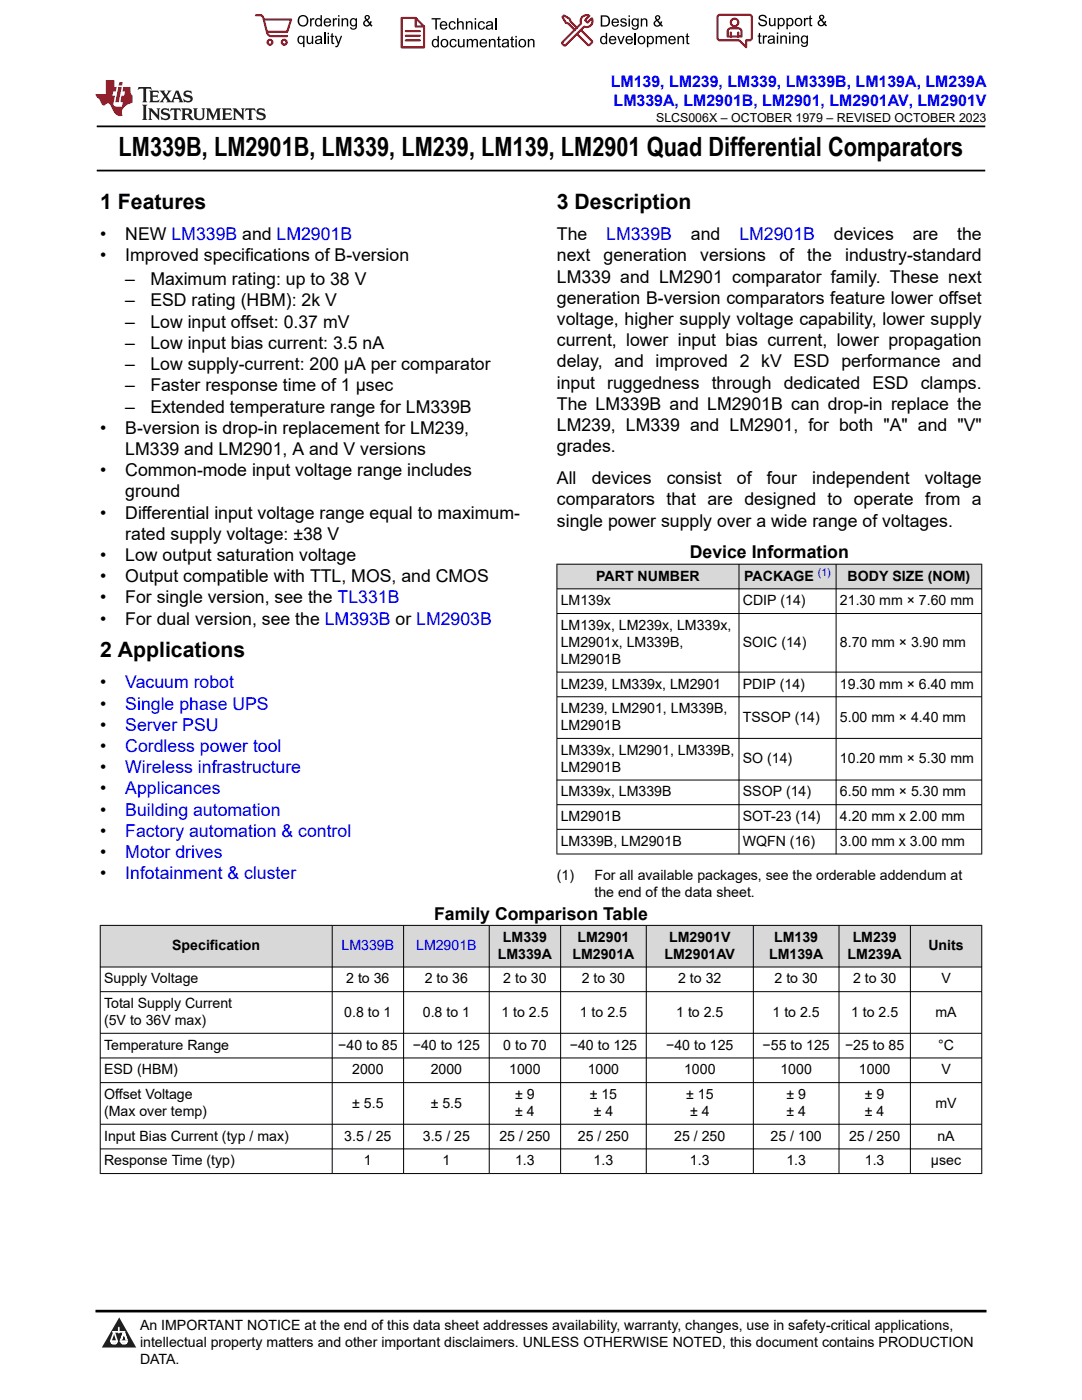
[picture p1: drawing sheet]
<svg xmlns="http://www.w3.org/2000/svg" width="216mm" height="279mm" viewBox="0 0 216 279" stroke-linecap="round" stroke-linejoin="round" font-family="sans-serif">
<defs><g id="words">
<text font-size="5.3" x="23.7" y="31.2">LM339B, LM2901B, LM339, LM239, LM139, LM2901 Quad Differential Comparators</text>
<g font-size="4.2">
<text x="20" y="41.8">1 Features</text>
<text x="111.1" y="41.8">3 Description</text>
<text x="20" y="131.2">2 Applications</text>
</g>
<g font-size="3.5">
<text x="20" y="47.9">•</text>
<text x="25" y="47.9">NEW LM339B and LM2901B</text>
<text x="111.1" y="47.9">The</text>
<text x="137.9" y="47.9">and</text>
<text x="166.4" y="47.9">devices</text>
<text x="182.1" y="47.9">are</text>
<text x="191" y="47.9">the</text>
<text x="20" y="52.2">•</text>
<text x="25" y="52.2">Improved specifications of B-version</text>
<text x="111.1" y="52.2">next</text>
<text x="120.4" y="52.2">generation</text>
<text x="139.7" y="52.2">versions</text>
<text x="155.5" y="52.2">of</text>
<text x="161.1" y="52.2">the</text>
<text x="168.6" y="52.2">industry-standard</text>
<text x="25" y="56.9">–</text>
<text x="30" y="56.9">Maximum rating: up to 38 V</text>
<text x="111.1" y="56.4">LM339 and LM2901 comparator family. These next</text>
<text x="25" y="61.2">–</text>
<text x="25" y="65.4">–</text>
<text x="30" y="61.2">ESD rating (HBM): 2k V</text>
<text x="30" y="65.4">Low input offset: 0.37 mV</text>
<text x="111.1" y="64.9">voltage, higher supply voltage capability, lower supply</text>
<text x="111.1" y="60.6">generation B-version comparators feature lower offset</text>
<text x="25" y="69.6">–</text>
<text x="30" y="69.6">Low input bias current: 3.5 nA</text>
<text x="111.1" y="69.1">current, lower input bias current, lower propagation</text>
<text x="25" y="73.9">–</text>
<text x="30" y="73.9">Low supply-current: 200 µA per comparator</text>
<text x="111.1" y="73.3">delay, and improved 2 kV ESD performance and</text>
<text x="111.1" y="77.6">input ruggedness through dedicated ESD clamps.</text>
<text x="25" y="78.1">–</text>
<text x="25" y="82.3">–</text>
<text x="30" y="78.1">Faster response time of 1 µsec</text>
<text x="30" y="82.3">Extended temperature range for LM339B</text>
<text x="111.1" y="81.8">The LM339B and LM2901B can drop-in replace the</text>
<text x="20" y="86.6">•</text>
<text x="25" y="86.6">B-version is drop-in replacement for LM239,</text>
<text x="111.1" y="86">LM239, LM339 and LM2901, for both &quot;A&quot; and &quot;V&quot;</text>
<text x="20" y="95">•</text>
<text x="25" y="90.8">LM339 and LM2901, A and V versions</text>
<text x="25" y="95">Common-mode input voltage range includes</text>
<text x="111.1" y="90.3">grades.</text>
<text x="25" y="99.3">ground</text>
<text x="111.1" y="100.9">comparators that are designed to operate from a</text>
<text x="111.1" y="96.6">All</text>
<text x="118.1" y="96.6">devices</text>
<text x="133" y="96.6">consist</text>
<text x="147" y="96.6">of</text>
<text x="153" y="96.6">four</text>
<text x="162.1" y="96.6">independent</text>
<text x="184.5" y="96.6">voltage</text>
<text x="20" y="103.5">•</text>
<text x="25" y="103.5">Differential input voltage range equal to maximum-</text>
<text x="25" y="107.7">rated supply voltage: ±38 V</text>
<text x="111.1" y="105.1">single power supply over a wide range of voltages.</text>
<text x="20" y="112">•</text>
<text x="25" y="112">Low output saturation voltage</text>
<text x="137.6" y="111.4">Device Information</text>
<text x="20" y="116.2">•</text>
<text x="25" y="116.2">Output compatible with TTL, MOS, and CMOS</text>
<text x="20" y="120.4">•</text>
<text x="20" y="124.7">•</text>
<text x="25" y="120.4">For single version, see the TL331B</text>
<text x="25" y="124.7">For dual version, see the LM393B or LM2903B</text>
<text x="20" y="137.4">•</text>
<text x="20" y="141.6">•</text>
<text x="20" y="145.8">•</text>
<text x="20" y="150.1">•</text>
<text x="20" y="154.3">•</text>
<text x="20" y="158.5">•</text>
<text x="20" y="162.8">•</text>
<text x="20" y="167">•</text>
<text x="20" y="171.2">•</text>
<text x="20" y="175.5">•</text>
<text x="86.6" y="183.5">Family Comparison Table</text>
</g>
<g font-size="3.5" fill="#00f">
<text x="121" y="47.9">LM339B</text>
<text x="147.5" y="47.9">LM2901B</text>
<text x="25" y="137.4">Vacuum robot</text>
<text x="25" y="141.6">Single phase UPS</text>
<text x="25" y="145.8">Server PSU</text>
<text x="25" y="150.1">Cordless power tool</text>
<text x="25" y="154.3">Wireless infrastructure</text>
<text x="25" y="158.5">Applicances</text>
<text x="25" y="162.8">Building automation</text>
<text x="25" y="167">Factory automation &amp; control</text>
<text x="25" y="171.2">Motor drives</text>
<text x="25" y="175.5">Infotainment &amp; cluster</text>
</g>
<g font-size="3.2" fill="#00f">
<text x="121.9" y="17.3">LM139, LM239, LM339, LM339B, LM139A, LM239A</text>
<text x="122.4" y="21.1">LM339A, LM2901B, LM2901, LM2901AV, LM2901V</text>
</g>
<g font-size="2.8">
<text x="119" y="115.9">PART NUMBER</text>
<text x="148.5" y="115.9">PACKAGE</text>
<text x="169.1" y="115.9">BODY SIZE (NOM)</text>
<text x="111.9" y="120.8">LM139x</text>
<text x="111.9" y="125.7">LM139x, LM239x, LM339x,</text>
<text x="148.2" y="120.8">CDIP (14)</text>
<text x="167.6" y="120.8">21.30 mm × 7.60 mm</text>
<text x="111.9" y="129.1">LM2901x, LM339B,</text>
<text x="148.2" y="129.1">SOIC (14)</text>
<text x="167.6" y="129.1">8.70 mm × 3.90 mm</text>
<text x="111.9" y="132.5">LM2901B</text>
<text x="111.9" y="137.4">LM239, LM339x, LM2901</text>
<text x="148.2" y="137.4">PDIP (14)</text>
<text x="167.6" y="137.4">19.30 mm × 6.40 mm</text>
<text x="111.9" y="142.3">LM239, LM2901, LM339B,</text>
<text x="111.9" y="145.7">LM2901B</text>
<text x="148.2" y="144">TSSOP (14)</text>
<text x="167.6" y="144">5.00 mm × 4.40 mm</text>
<text x="111.9" y="150.6">LM339x, LM2901, LM339B,</text>
<text x="111.9" y="154">LM2901B</text>
<text x="148.2" y="152.3">SO (14)</text>
<text x="167.6" y="152.3">10.20 mm × 5.30 mm</text>
<text x="111.9" y="158.9">LM339x, LM339B</text>
<text x="148.2" y="158.9">SSOP (14)</text>
<text x="167.6" y="158.9">6.50 mm × 5.30 mm</text>
<text x="111.9" y="163.9">LM2901B</text>
<text x="148.2" y="163.9">SOT-23 (14)</text>
<text x="167.6" y="163.9">4.20 mm x 2.00 mm</text>
<text x="111.9" y="168.8">LM339B, LM2901B</text>
<text x="148.2" y="168.8">WQFN (16)</text>
<text x="167.6" y="168.8">3.00 mm x 3.00 mm</text>
<text x="111.1" y="175.6">(1)</text>
<text x="118.6" y="175.6">For all available packages, see the orderable addendum at</text>
<text x="118.6" y="179">the end of the data sheet.</text>
<text x="34.4" y="189.6">Specification</text>
<text x="99.3" y="191.3">LM339A</text>
<text x="100.4" y="188">LM339</text>
<text x="114.2" y="191.3">LM2901A</text>
<text x="115.2" y="188">LM2901</text>
<text x="132.6" y="191.3">LM2901AV</text>
<text x="133.5" y="188">LM2901V</text>
<text x="153.5" y="191.3">LM139A</text>
<text x="154.5" y="188">LM139</text>
<text x="169.1" y="191.3">LM239A</text>
<text x="170.1" y="188">LM239</text>
<text x="185.2" y="189.6">Units</text>
<text x="20.8" y="196.3">Supply Voltage</text>
<text x="69.1" y="196.3">2 to 36</text>
<text x="84.8" y="196.3">2 to 36</text>
<text x="100.4" y="196.3">2 to 30</text>
<text x="116.1" y="196.3">2 to 30</text>
<text x="135.3" y="196.3">2 to 32</text>
<text x="154.6" y="196.3">2 to 30</text>
<text x="170.2" y="196.3">2 to 30</text>
<text x="187.8" y="196.3">V</text>
<text x="20.8" y="201.2">Total Supply Current</text>
<text x="68.7" y="202.9">0.8 to 1</text>
<text x="84.4" y="202.9">0.8 to 1</text>
<text x="100" y="202.9">1 to 2.5</text>
<text x="115.7" y="202.9">1 to 2.5</text>
<text x="134.9" y="202.9">1 to 2.5</text>
<text x="154.2" y="202.9">1 to 2.5</text>
<text x="169.8" y="202.9">1 to 2.5</text>
<text x="186.7" y="202.9">mA</text>
<text x="20.8" y="204.6">(5V to 36V max)</text>
<text x="20.8" y="209.5">Temperature Range</text>
<text x="67.5" y="209.5">−40 to 85</text>
<text x="82.4" y="209.5">−40 to 125</text>
<text x="100.4" y="209.5">0 to 70</text>
<text x="113.7" y="209.5">−40 to 125</text>
<text x="132.9" y="209.5">−40 to 125</text>
<text x="152.2" y="209.5">−55 to 125</text>
<text x="168.6" y="209.5">−25 to 85</text>
<text x="187.2" y="209.5">°C</text>
<text x="20.8" y="214.4">ESD (HBM)</text>
<text x="70.3" y="214.4">2000</text>
<text x="85.9" y="214.4">2000</text>
<text x="101.6" y="214.4">1000</text>
<text x="117.3" y="214.4">1000</text>
<text x="136.5" y="214.4">1000</text>
<text x="155.7" y="214.4">1000</text>
<text x="171.4" y="214.4">1000</text>
<text x="187.8" y="214.4">V</text>
<text x="20.8" y="219.3">Offset Voltage</text>
<text x="70.3" y="221">± 5.5</text>
<text x="86" y="221">± 5.5</text>
<text x="102.8" y="219.3">± 9</text>
<text x="117.7" y="219.3">± 15</text>
<text x="136.9" y="219.3">± 15</text>
<text x="156.9" y="219.3">± 9</text>
<text x="172.6" y="219.3">± 9</text>
<text x="186.7" y="221">mV</text>
<text x="20.8" y="222.7">(Max over temp)</text>
<text x="20.8" y="227.6">Input Bias Current (typ / max)</text>
<text x="68.7" y="227.6">3.5 / 25</text>
<text x="84.4" y="227.6">3.5 / 25</text>
<text x="99.6" y="227.6">25 / 250</text>
<text x="102.8" y="222.7">± 4</text>
<text x="115.3" y="227.6">25 / 250</text>
<text x="118.5" y="222.7">± 4</text>
<text x="134.5" y="227.6">25 / 250</text>
<text x="137.7" y="222.7">± 4</text>
<text x="153.8" y="227.6">25 / 100</text>
<text x="156.9" y="222.7">± 4</text>
<text x="169.4" y="227.6">25 / 250</text>
<text x="172.6" y="222.7">± 4</text>
<text x="187.1" y="227.6">nA</text>
<text x="20.8" y="232.6">Response Time (typ)</text>
<text x="72.6" y="232.6">1</text>
<text x="88.3" y="232.6">1</text>
<text x="102.8" y="232.6">1.3</text>
<text x="118.5" y="232.6">1.3</text>
<text x="137.7" y="232.6">1.3</text>
<text x="156.9" y="232.6">1.3</text>
<text x="172.6" y="232.6">1.3</text>
<text x="185.8" y="232.6">µsec</text>
<text x="27.9" y="265.5">An IMPORTANT NOTICE at the end of this data sheet addresses availability, warranty, changes, use in safety-critical applications,</text>
<text x="27.9" y="268.9">intellectual property matters and other important disclaimers. UNLESS OTHERWISE NOTED, this document contains PRODUCTION</text>
<text x="27.9" y="272.3">DATA.</text>
</g>
<g font-size="2.8" fill="#00f">
<text x="68.2" y="189.6">LM339B</text>
<text x="83" y="189.6">LM2901B</text>
</g>
<text font-size="2.5" x="130.9" y="24.3">SLCS006X – OCTOBER 1979 – REVISED OCTOBER 2023</text>
<text font-size="2.1" fill="#00f" x="163.2" y="114.9">(1)</text>
</g></defs>
<path d="M19.3 25.2h177.3M19.3 34h177.3" fill="none" stroke="#000" stroke-width=".35"/>
<g fill="#d8d8d8">
<path d="M111.1 112.6h84.8v4.9h-84.8z" fill-rule="evenodd"/>
<path d="M111.2 112.7h36.2v4.8h-36.2z" fill-rule="evenodd"/>
<path d="M147.5 112.7h19.3v4.8h-19.3z" fill-rule="evenodd"/>
<path d="M166.9 112.7h28.9v4.8h-28.9z" fill-rule="evenodd"/>
</g>
<g fill="none" stroke="#000" stroke-width=".2">
<path d="M111.1 112.6h84.9M111.1 117.5h84.9M111.1 112.5v58M147.5 112.5v58M166.8 112.5v58M195.9 112.5v58M111.1 122.4h84.9M111.1 134.1h84.9M111.1 139.1h84.9M111.1 147.4h84.9M111.1 155.7h84.9M111.1 160.6h84.9"/>
<path d="M111.1 165.5h84.9M111.1 170.4h84.9"/>
</g>
<g fill="#d8d8d8">
<path d="M20 184.7h175.9v8.3h-175.9z" fill-rule="evenodd"/>
<path d="M20.1 184.7h46.1v8.2h-46.1z" fill-rule="evenodd"/>
<path d="M66.4 184.7h14.1v8.2h-14.1z" fill-rule="evenodd"/>
<path d="M80.6 184.7h17v8.2h-17z" fill-rule="evenodd"/>
<path d="M97.7 184.7h14.1v8.2h-14.1z" fill-rule="evenodd"/>
<path d="M111.9 184.7h17v8.2h-17z" fill-rule="evenodd"/>
<path d="M129 184.7h21.3v8.2h-21.3z" fill-rule="evenodd"/>
<path d="M150.4 184.7h17v8.2h-17z" fill-rule="evenodd"/>
<path d="M167.5 184.7h14.1v8.2h-14.1z" fill-rule="evenodd"/>
<path d="M181.7 184.7h14.1v8.2h-14.1z" fill-rule="evenodd"/>
</g>
<g fill="none" stroke="#000" stroke-width=".2">
<path d="M19.9 184.7h176.1M19.9 193h176.1M19.9 197.9h176.1M20 184.6v49.7M66.3 184.6v49.7M80.5 184.6v49.7M97.6 184.6v49.7M111.9 184.6v49.7M129 184.6v49.7M150.3 184.6v49.7M167.4 184.6v49.7M181.7 184.6v49.7"/>
<path d="M195.9 184.6v49.7M19.9 206.2h176.1M19.9 211.1h176.1M19.9 216.1h176.1M19.9 224.4h176.1M19.9 229.3h176.1M19.9 234.2h176.1"/>
</g>
<path d="M0 0h215.9v23.8h-215.9z" fill-rule="evenodd" fill="#fff"/>
<path d="M27.7 17.4l-.2 .6 .5-.3h.6v.1v2.2l-.2 .4h1l-.2-.4v-2.2v-.1h.5l.5 .3-.1-.6zM29.8 18.1l.2 .4v1.5l-.2 .4h1.9l.1-.6a1.08 1.08 0 0 1-1.3 .2v-.7h.6l.4 .2v-.6l-.4 .2h-.6v-.6l.2-.1a1 1 0 0 1 1 .2l-.1-.5zM31.8 18.1l1 1.1-1 1.2h.9l-.2-.2 .4-.7 .5 .7-.2 .2h1.6l-.2-.2 .1-.4h1l.1 .4-.1 .2h.9l-.2-.3-.8-2h-.5l-1 2.2-.8-1.1 .9-1.1h-.8l.2 .2-.5 .7-.3-.7 .1-.2zM35.2 18.5l.4 1h-.8zM36.8 18.2a.65 .65 0 0 0-.2 .7 .65 .65 0 0 0 .6 .5l.7 .2 .1 .2a.79 .79 0 0 1-.7 .4 .79 .79 0 0 1-.7-.5l.1 .7 .2-.1a.93 .93 0 0 0 1.1 .1 .93 .93 0 0 0 .4-1 1.46 1.46 0 0 0-1.2-.6l-.1-.3a1.09 1.09 0 0 1 1.2 .2l-.2-.6-.1 .1-.6-.2zM28.4 20.9l.2 .4v2.3l-.2 .3h1l-.2-.3v-2.3l.2-.4zM29.6 21.6l.2 .4v1.6l-.2 .3h.8l-.3-.3v-1.4l1.7 1.8v-2l.2-.4h-.8l.2 .2 .1 1.1-1.2-1.3zM32.3 21.8a.65 .65 0 0 0-.2 .7 .65 .65 0 0 0 .7 .4l.6 .2 .1 .2a.79 .79 0 0 1-.7 .4 .79 .79 0 0 1-.7-.5l.1 .7 .2-.1a.93 .93 0 0 0 1.1 .1 .93 .93 0 0 0 .4-.9 1.46 1.46 0 0 0-1.2-.6l-.1-.4a1.09 1.09 0 0 1 1.2 .2l-.2-.6-.1 .1-.6-.1zM34.1 21.6l-.1 .7a.63 .63 0 0 1 .7-.4l.1 1.7-.3 .3h1l-.2-.3v-1.7a.66 .66 0 0 1 .8 .4l-.1-.7zM36.2 21.6l.2 .4v1.6l-.2 .3h.9l-.2-.2v-.7h.5l.1 .2a.79 .79 0 0 0 1.2 .6l-1-.9a.61 .61 0 0 0 .6-.6 .61 .61 0 0 0-.5-.6zM36.9 21.9h.2a.47 .47 0 0 1 .5 .1 .47 .47 0 0 1 .1 .5l-.2 .2h-.6zM38.5 21.6l.2 .2a2.27 2.27 0 0 0 .4 2 1.04 1.04 0 0 0 1.7-.7v-1.3l.2-.2h-.8l.2 .4v1.1a.6 .6 0 0 1-.6 .6 .6 .6 0 0 1-.6-.6v-1.1l.3-.4zM41.1 21.6l.2 .4v1.6l-.2 .3h.7l-.2-.3v-1.5l.9 1.9 .8-1.9v1.5l-.2 .3h1l-.3-.3v-1.6l.3-.4h-.8l-.7 1.5-.7-1.5zM44.3 21.6l.2 .4v1.6l-.2 .3h1.9l.1-.5a1.09 1.09 0 0 1-1.3 .1v-.6h.6l.4 .1v-.6l-.4 .2h-.6v-.6l.2-.1a1.01 1.01 0 0 1 1 .3l-.1-.6zM46.4 21.6l.3 .4v1.6l-.3 .3h.8l-.2-.3v-1.4l1.6 1.8v-2l.2-.4h-.7l.2 .2v1.1l-1.2-1.3zM49 21.6l-.1 .7a.63 .63 0 0 1 .8-.4v1.7l-.3 .3h1l-.2-.3v-1.7a.66 .66 0 0 1 .8 .4l-.1-.7zM51.4 21.8a.65 .65 0 0 0-.2 .7 .65 .65 0 0 0 .6 .4l.6 .2 .2 .2a.79 .79 0 0 1-.8 .4 .79 .79 0 0 1-.6-.5l.1 .7 .2-.1a.93 .93 0 0 0 1 .1 .93 .93 0 0 0 .5-.9 1.46 1.46 0 0 0-1.3-.6l-.1-.4a1.09 1.09 0 0 1 1.3 .2l-.2-.6-.2 .1-.5-.1z" fill="#231f20"/>
<path d="M21.1 16v2.8h-2.1l.1 .3 .9 1a.95 .95 0 0 0 .9 .9 .59 .59 0 0 1 .6-.4 .59 .59 0 0 1 .5 .4l.4 .8a1.59 1.59 0 0 0 2.1 1.3 1.61 1.61 0 0 1 1-2.2l1-.4-.1-1.5a1.59 1.59 0 0 1-.4-1.6h-1.4l-.2 .9h.5l-.1 .8h-.5l-.2 1v.2l.4 .1-.2 .9h-.6a.73 .73 0 0 1-1.1-.7l.3-1.5h-.5l.2-.8h.5l.2-.9h-.5v-1.4zM23.6 17.4l-.6 3h.7l.6-3zM23.8 16.4l-.1 .7h.7l.1-.7z" fill="#ed1c24"/>
<g fill="#000">
<path d="M59.4 4.2a1.12 1.12 0 0 1 2.2 0 1.12 1.12 0 0 1-2.2 0zM59.9 3.5a.89 .89 0 0 0-.1 1.1 .89 .89 0 0 0 1.1 .4 .88 .88 0 0 0 .3-1.3 .88 .88 0 0 0-1.3-.2z" fill-rule="evenodd"/>
<path d="M59.5 7.3l.5-.2 .5 .3v-.3h.3v2.3h-.3v-.8a.74 .74 0 0 1-1 0 .74 .74 0 0 1-.1-1zM59.8 7.5a.57 .57 0 0 0-.2 .7 .57 .57 0 0 0 .8 .2 .57 .57 0 0 0 .1-.7 .57 .57 0 0 0-.7-.2z" fill-rule="evenodd"/>
<path d="M61.9 3.6h.2v.3l.2-.2 .3-.1 .2 .1-.1 .3a.36 .36 0 0 0-.5 0 .36 .36 0 0 0 0 .4v.9h-.3z" fill-rule="evenodd"/>
<path d="M61.2 7.1h.3v.9a.41 .41 0 0 0 .4 .6 .41 .41 0 0 0 .3-.6v-.9h.3v1.7h-.2v-.3a.58 .58 0 0 1-.7 .3 .58 .58 0 0 1-.4-.6z" fill-rule="evenodd"/>
<path d="M63 3.8l.5-.2 .5 .2v-.8h.2v2.3h-.2v-.2a.75 .75 0 0 1-1-.1 .75 .75 0 0 1-.1-1zM63.2 4a.57 .57 0 0 0-.1 .7 .57 .57 0 0 0 .8 .2 .57 .57 0 0 0 .1-.7 .57 .57 0 0 0-.8-.2z" fill-rule="evenodd"/>
<path d="M63 7.3a.74 .74 0 0 1 1-.1 .74 .74 0 0 1 .3 .9v.7h-.3v-.2a.57 .57 0 0 1-.8 .2 .57 .57 0 0 1-.2-.8l1-.3a.41 .41 0 0 0-.4-.4 .41 .41 0 0 0-.4 .4l-.3-.1zM63.2 8.2a.35 .35 0 0 0 .2 .5 .35 .35 0 0 0 .5-.3l.1-.4z" fill-rule="evenodd"/>
<path d="M65.4 6.5h.3v.3h-.3zM65.4 7.1h.3v1.7h-.3z" fill-rule="evenodd"/>
<path d="M64.8 3.8a.76 .76 0 0 1 .9-.1 .76 .76 0 0 1 .4 .8h-1.2a.47 .47 0 0 0 .3 .6 .47 .47 0 0 0 .6-.4l.3 .1a.82 .82 0 0 1-1.3 .3 .82 .82 0 0 1 0-1.3zM65 4l-.1 .3h.9l-.3-.4z" fill-rule="evenodd"/>
<path d="M66.4 3.6h.3v.3l.1-.2 .4-.1 .1 .1-.1 .3a.36 .36 0 0 0-.4 0 .36 .36 0 0 0-.1 .4v.9h-.3z" fill-rule="evenodd"/>
<path d="M66.1 6.7l.3-.1v.5h.3v.3h-.3v.9l.1 .2h.2v.3a.41 .41 0 0 1-.4-.1 .41 .41 0 0 1-.2-.4v-.9h-.2v-.3h.2z" fill-rule="evenodd"/>
<path d="M66.8 7.1h.3l.4 1.4 .5-1.4h.3l-.6 1.7a.57 .57 0 0 1-.8 .6v-.3a.37 .37 0 0 0 .5-.3z" fill-rule="evenodd"/>
<path d="M67.5 3h.2v.3h-.2zM67.5 3.6h.2v1.7h-.2z" fill-rule="evenodd"/>
<path d="M68.2 3.6h.2v.3a.58 .58 0 0 1 .7-.3 .58 .58 0 0 1 .4 .7v1h-.3v-1a.4 .4 0 0 0-.4-.5 .4 .4 0 0 0-.4 .6v.9h-.2z" fill-rule="evenodd"/>
<path d="M70 3.8l.5-.2 .5 .2v-.2h.2v1.5a.71 .71 0 0 1-.5 .8 .71 .71 0 0 1-.8-.5h.2a.46 .46 0 0 0 .6 .3 .46 .46 0 0 0 .3-.6 .78 .78 0 0 1-1.1-.2 .78 .78 0 0 1 .1-1.1zM70.2 4a.53 .53 0 0 0-.1 .8 .53 .53 0 0 0 .8 0 .54 .54 0 0 0 0-.7 .54 .54 0 0 0-.7-.1z" fill-rule="evenodd"/>
<path d="M72.9 3.1a.53 .53 0 0 1 .8 .1 .53 .53 0 0 1-.3 .8l.4 .5 .1-.3 .3 .1-.2 .5 .3 .3-.2 .2-.3-.3a.71 .71 0 0 1-1.2 .1 .71 .71 0 0 1 .4-1.1l-.3-.5zM73 3.5a.3 .3 0 0 0 .6 0 .3 .3 0 0 0-.6 0zM72.9 4.3a.45 .45 0 0 0 0 .7 .45 .45 0 0 0 .7-.2l-.5-.6z" fill-rule="evenodd"/>
<path d="M86.1 3.6h1.8v.3h-.7v2h-.3v-2h-.8z" fill-rule="evenodd"/>
<path d="M86.3 8l.5-.2 .5 .2v-.8h.3v2.2h-.3v-.2a.76 .76 0 0 1-1 0 .76 .76 0 0 1-.1-1zM86.6 8.1a.58 .58 0 0 0-.2 .8 .58 .58 0 0 0 .8 .2 .58 .58 0 0 0 .1-.8 .58 .58 0 0 0-.7-.2z" fill-rule="evenodd"/>
<path d="M88.2 7.9a.81 .81 0 0 1 1.1 .2 .81 .81 0 0 1-.2 1.1 .81 .81 0 0 1-1.1-.1l-.1-.8zM88.3 8.1a.57 .57 0 0 0 0 .9 .57 .57 0 0 0 .8 0 .57 .57 0 0 0 0-.8 .57 .57 0 0 0-.8-.1z" fill-rule="evenodd"/>
<path d="M88 4.4a.77 .77 0 0 1 .9-.1 .77 .77 0 0 1 .4 .8h-1.3a.48 .48 0 0 0 .4 .6 .48 .48 0 0 0 .6-.3h.3a.83 .83 0 0 1-1.3 .4 .83 .83 0 0 1 0-1.4zM88.2 4.6l-.2 .3h1l-.3-.4z" fill-rule="evenodd"/>
<path d="M89.7 4.4a.7 .7 0 0 1 1.2 .3l-.2 .1a.45 .45 0 0 0-.6-.3 .45 .45 0 0 0-.3 .6 .45 .45 0 0 0 .3 .6 .45 .45 0 0 0 .6-.4h.3a.76 .76 0 0 1-1.1 .6 .76 .76 0 0 1-.3-1.1z" fill-rule="evenodd"/>
<path d="M89.9 8a.7 .7 0 0 1 1.2 .3h-.3a.45 .45 0 0 0-.5-.3 .45 .45 0 0 0-.3 .6 .45 .45 0 0 0 .3 .6 .45 .45 0 0 0 .6-.4l.2 .1a.76 .76 0 0 1-1 .5 .76 .76 0 0 1-.4-1.1z" fill-rule="evenodd"/>
<path d="M91.2 3.6h.3v.8a.59 .59 0 0 1 .7-.2 .59 .59 0 0 1 .3 .7v1h-.2v-1a.4 .4 0 0 0-.5-.4 .4 .4 0 0 0-.3 .5v.9h-.3z" fill-rule="evenodd"/>
<path d="M91.4 7.8h.2v.9a.41 .41 0 0 0 .5 .5 .41 .41 0 0 0 .3-.5v-.9h.3v1.6h-.3v-.2a.58 .58 0 0 1-.7 .3 .58 .58 0 0 1-.3-.7z" fill-rule="evenodd"/>
<path d="M93 4.2h.2v.3a.59 .59 0 0 1 .7-.3 .59 .59 0 0 1 .4 .7v1h-.3v-1a.41 .41 0 0 0-.4-.5 .41 .41 0 0 0-.4 .6v.9h-.2z" fill-rule="evenodd"/>
<path d="M93.1 7.8h.3v.2a.56 .56 0 0 1 1 0 .54 .54 0 0 1 .6-.2 .54 .54 0 0 1 .4 .5v1.1h-.3v-1a.34 .34 0 0 0-.3-.4 .34 .34 0 0 0-.4 .3v1.1h-.3v-1a.38 .38 0 0 0-.5-.4 .38 .38 0 0 0-.2 .6v.8h-.3z" fill-rule="evenodd"/>
<path d="M94.7 3.6h.3v.3h-.3zM94.7 4.2h.3v1.7h-.3z" fill-rule="evenodd"/>
<path d="M95.5 4.4a.7 .7 0 0 1 1.3 .3l-.3 .1a.45 .45 0 0 0-.6-.3 .45 .45 0 0 0-.3 .6 .45 .45 0 0 0 .3 .6 .45 .45 0 0 0 .6-.4h.3a.76 .76 0 0 1-1.1 .6 .76 .76 0 0 1-.3-1.1z" fill-rule="evenodd"/>
<path d="M95.9 8a.77 .77 0 0 1 .9-.2 .77 .77 0 0 1 .4 .9h-1.2a.48 .48 0 0 0 .3 .5 .48 .48 0 0 0 .6-.3h.3a.83 .83 0 0 1-1.3 .4 .83 .83 0 0 1 0-1.3zM96.1 8.1l-.1 .4h.9l-.2-.5z" fill-rule="evenodd"/>
<path d="M97.5 7.8h.3v.2a.59 .59 0 0 1 .7-.2 .59 .59 0 0 1 .4 .6v1h-.3v-1a.41 .41 0 0 0-.5-.4 .41 .41 0 0 0-.3 .5v.9h-.3z" fill-rule="evenodd"/>
<path d="M97.1 4.4a.74 .74 0 0 1 1-.1 .74 .74 0 0 1 .3 .9v.7h-.3v-.2a.59 .59 0 0 1-.8 .2 .59 .59 0 0 1-.3-.8l1.1-.3a.42 .42 0 0 0-.4-.4 .42 .42 0 0 0-.5 .4l-.2-.1zM97.3 5.3a.36 .36 0 0 0 .2 .5 .36 .36 0 0 0 .5-.2l.1-.5z" fill-rule="evenodd"/>
<path d="M99.4 7.4l.2-.2v.6h.3v.2h-.3v1l.1 .2h.2l.1 .2a.41 .41 0 0 1-.5 0 .41 .41 0 0 1-.1-.4v-1h-.2v-.2h.2z" fill-rule="evenodd"/>
<path d="M100.3 8a.74 .74 0 0 1 .9-.2 .74 .74 0 0 1 .3 .9l.1 .7h-.3v-.2a.59 .59 0 0 1-.8 .3 .59 .59 0 0 1-.3-.8l1-.3a.42 .42 0 0 0-.3-.4 .42 .42 0 0 0-.5 .3h-.3zM100.5 8.8a.36 .36 0 0 0 .1 .5 .36 .36 0 0 0 .5-.2l.2-.5z" fill-rule="evenodd"/>
<path d="M102 7.4l.3-.2v.6h.3v.2h-.3v1l.1 .2h.2v.2a.41 .41 0 0 1-.5 0 .41 .41 0 0 1-.1-.4v-1h-.2v-.2h.2z" fill-rule="evenodd"/>
<path d="M102.8 7.2h.3v.3h-.3zM102.8 7.8h.3v1.6h-.3z" fill-rule="evenodd"/>
<path d="M103.7 7.9a.81 .81 0 0 1 1.1 .2 .81 .81 0 0 1-.1 1.1 .81 .81 0 0 1-1.2-.1v-.8zM103.9 8.1a.57 .57 0 0 0-.1 .9 .57 .57 0 0 0 .8 0 .57 .57 0 0 0 0-.8 .57 .57 0 0 0-.7-.1z" fill-rule="evenodd"/>
<path d="M105.3 7.8h.3v.2a.59 .59 0 0 1 .7-.2 .59 .59 0 0 1 .4 .6v1h-.3v-1a.41 .41 0 0 0-.5-.4 .41 .41 0 0 0-.3 .5v.9h-.3z" fill-rule="evenodd"/>
<path d="M119.9 3.1h.7a1.12 1.12 0 0 1 1.1 1.1 1.12 1.12 0 0 1-1 1.1h-.8zM120.2 3.3v1.7h.4a.86 .86 0 0 0 .8-.8 .86 .86 0 0 0-.8-.9z" fill-rule="evenodd"/>
<path d="M119.9 7.4l.5-.3 .5 .3v-.8h.2v2.2h-.2v-.2a.75 .75 0 0 1-1 0 .75 .75 0 0 1-.1-1zM120.1 7.5a.57 .57 0 0 0-.1 .8 .57 .57 0 0 0 .8 .2 .57 .57 0 0 0 .1-.8 .57 .57 0 0 0-.8-.2z" fill-rule="evenodd"/>
<path d="M121.7 7.4a.76 .76 0 0 1 .9-.2 .76 .76 0 0 1 .4 .9h-1.2a.47 .47 0 0 0 .3 .5 .47 .47 0 0 0 .6-.3h.3a.82 .82 0 0 1-1.3 .4 .82 .82 0 0 1 0-1.3zM121.9 7.5l-.1 .3h.9l-.3-.4z" fill-rule="evenodd"/>
<path d="M122.2 3.9a.76 .76 0 0 1 .9-.2 .76 .76 0 0 1 .4 .9h-1.2a.47 .47 0 0 0 .4 .5 .47 .47 0 0 0 .5-.3h.3a.82 .82 0 0 1-1.3 .4 .82 .82 0 0 1 0-1.3zM122.5 4l-.2 .3h.9l-.2-.4z" fill-rule="evenodd"/>
<path d="M123.9 3.8a.71 .71 0 0 1 1.1 .3h-.2a.32 .32 0 0 0-.4-.3 .32 .32 0 0 0-.3 .4h.1a.75 .75 0 0 1 .9 .8 .72 .72 0 0 1-.7 .3 .72 .72 0 0 1-.7-.5h.3a.36 .36 0 0 0 .4 .4 .36 .36 0 0 0 .3-.5 .8 .8 0 0 1-.9-.7z" fill-rule="evenodd"/>
<path d="M123.2 7.2h.3l.4 1.3 .5-1.3h.3l-.7 1.6h-.2z" fill-rule="evenodd"/>
<path d="M125.4 3.1h.3v.3h-.3zM125.4 3.7h.3v1.6h-.3z" fill-rule="evenodd"/>
<path d="M125 7.4a.76 .76 0 0 1 .9-.2 .76 .76 0 0 1 .4 .9h-1.2a.47 .47 0 0 0 .3 .5 .47 .47 0 0 0 .6-.3h.3a.82 .82 0 0 1-1.3 .4 .82 .82 0 0 1 0-1.3zM125.2 7.5l-.1 .3h.9l-.2-.4z" fill-rule="evenodd"/>
<path d="M126.2 3.9l.5-.3 .5 .3v-.2h.2v1.4a.71 .71 0 0 1-.5 .8 .71 .71 0 0 1-.8-.5l.2 .1a.46 .46 0 0 0 .6 .2 .46 .46 0 0 0 .3-.6 .78 .78 0 0 1-1.1-.1 .78 .78 0 0 1 .1-1.1zM126.4 4a.53 .53 0 0 0-.1 .8 .53 .53 0 0 0 .8 0 .54 .54 0 0 0 0-.7 .54 .54 0 0 0-.7-.1z" fill-rule="evenodd"/>
<path d="M127.5 7.3a.8 .8 0 0 1 1.1 .2 .8 .8 0 0 1-.1 1.1 .8 .8 0 0 1-1.2-.1v-.8zM127.7 7.5a.56 .56 0 0 0-.1 .9 .56 .56 0 0 0 .8-.1 .56 .56 0 0 0 0-.7 .56 .56 0 0 0-.7-.1z" fill-rule="evenodd"/>
<path d="M127.9 3.7h.2v.2a.58 .58 0 0 1 .7-.2 .58 .58 0 0 1 .4 .6v1h-.3v-1a.4 .4 0 0 0-.4-.4 .4 .4 0 0 0-.4 .5v.9h-.2z" fill-rule="evenodd"/>
<path d="M129.1 7.2h.2v.2a.72 .72 0 0 1 1-.1 .72 .72 0 0 1 .2 1 .64 .64 0 0 1-.5 .5 .64 .64 0 0 1-.6-.2v.8h-.3zM129.5 7.5a.56 .56 0 0 0-.2 .8 .56 .56 0 0 0 .8 .2 .56 .56 0 0 0 .1-.8 .56 .56 0 0 0-.7-.2z" fill-rule="evenodd"/>
<path d="M130.8 7.2h.3v.2a.55 .55 0 0 1 .9 0 .53 .53 0 0 1 .6-.3 .53 .53 0 0 1 .4 .6v1.1h-.2v-1a.34 .34 0 0 0-.3-.4 .34 .34 0 0 0-.4 .3v1.1h-.3v-1a.37 .37 0 0 0-.5-.4 .37 .37 0 0 0-.2 .6v.8h-.3z" fill-rule="evenodd"/>
<path d="M130.8 3.2a.53 .53 0 0 1 .9 .1 .53 .53 0 0 1-.4 .8l.4 .5 .2-.4 .2 .1-.2 .5 .4 .3-.2 .3-.3-.4a.71 .71 0 0 1-1.2 .1 .71 .71 0 0 1 .3-1.1l-.2-.5zM130.9 3.6a.3 .3 0 0 0 .6 0 .3 .3 0 0 0-.6 0zM130.9 4.3a.45 .45 0 0 0 0 .7 .45 .45 0 0 0 .7-.2l-.5-.6z" fill-rule="evenodd"/>
<path d="M133.6 7.4a.76 .76 0 0 1 .9-.2 .76 .76 0 0 1 .3 .9h-1.2a.47 .47 0 0 0 .4 .5 .47 .47 0 0 0 .6-.3h.2a.82 .82 0 0 1-1.2 .4 .82 .82 0 0 1 0-1.3zM133.8 7.5l-.2 .3h1l-.3-.4z" fill-rule="evenodd"/>
<path d="M135.2 7.2h.2v.2a.58 .58 0 0 1 .7-.2 .58 .58 0 0 1 .4 .6v1h-.3v-1a.4 .4 0 0 0-.4-.4 .4 .4 0 0 0-.3 .5v.9h-.3z" fill-rule="evenodd"/>
<path d="M137 6.8l.3-.2v.6h.2v.2h-.2v1v.2h.2l.1 .2a.41 .41 0 0 1-.5 0 .41 .41 0 0 1-.1-.5v-.9h-.2v-.2h.2z" fill-rule="evenodd"/>
<path d="M151.6 3.1a.88 .88 0 0 1 1.4 .5h-.3a.49 .49 0 0 0-.5-.5 .49 .49 0 0 0-.5 .6l.1 .1a1.06 1.06 0 0 1 1.2 1 .95 .95 0 0 1-.9 .4 .95 .95 0 0 1-.8-.7h.3a.58 .58 0 0 0 .6 .5 .58 .58 0 0 0 .5-.6l-.2-.1a.95 .95 0 0 1-1.1-.9z" fill-rule="evenodd"/>
<path d="M151.4 6.7l.3-.2v.6h.2v.2h-.2v1v.2h.2l.1 .2a.41 .41 0 0 1-.5 0 .41 .41 0 0 1-.1-.5v-.9h-.2v-.2h.2z" fill-rule="evenodd"/>
<path d="M152.2 7.1h.3v.2l.1-.2h.4h.1l-.1 .3a.36 .36 0 0 0-.4 0 .36 .36 0 0 0-.1 .5v.8h-.3z" fill-rule="evenodd"/>
<path d="M153.3 7.3a.74 .74 0 0 1 1-.2 .74 .74 0 0 1 .3 .9l.1 .7h-.3l-.1-.2a.57 .57 0 0 1-.8 .3 .57 .57 0 0 1-.1-.9l.9-.2a.41 .41 0 0 0-.4-.4 .41 .41 0 0 0-.4 .3h-.3zM153.5 8.1a.35 .35 0 0 0 .2 .5 .35 .35 0 0 0 .5-.2l.1-.5z" fill-rule="evenodd"/>
<path d="M153.4 3.6h.3v.9a.41 .41 0 0 0 .4 .5 .41 .41 0 0 0 .4-.5v-.9h.2v1.6h-.2v-.2a.58 .58 0 0 1-.7 .2 .58 .58 0 0 1-.4-.6z" fill-rule="evenodd"/>
<path d="M155 6.5h.3v.3h-.3zM155 7.1h.3v1.6h-.3z" fill-rule="evenodd"/>
<path d="M155.2 3.6h.2v.2a.72 .72 0 0 1 1-.1 .72 .72 0 0 1 .2 1 .64 .64 0 0 1-.5 .5 .64 .64 0 0 1-.6-.2v.8h-.3zM155.6 3.9a.56 .56 0 0 0-.2 .8 .56 .56 0 0 0 .8 .2 .56 .56 0 0 0 .1-.8 .56 .56 0 0 0-.7-.2z" fill-rule="evenodd"/>
<path d="M155.7 7.1h.3v.2a.58 .58 0 0 1 .7-.2 .58 .58 0 0 1 .3 .6v1h-.3v-1a.4 .4 0 0 0-.4-.4 .4 .4 0 0 0-.3 .5v.9h-.3z" fill-rule="evenodd"/>
<path d="M156.9 3.6h.3v.2a.72 .72 0 0 1 .9-.1 .72 .72 0 0 1 .2 1 .64 .64 0 0 1-.4 .5 .64 .64 0 0 1-.7-.2v.8h-.3zM157.3 3.9a.56 .56 0 0 0-.1 .8 .56 .56 0 0 0 .7 .2 .56 .56 0 0 0 .2-.8 .56 .56 0 0 0-.8-.2z" fill-rule="evenodd"/>
<path d="M157.4 6.5h.3v.3h-.3zM157.4 7.1h.3v1.6h-.3z" fill-rule="evenodd"/>
<path d="M158.1 7.1h.3v.2a.58 .58 0 0 1 .7-.2 .58 .58 0 0 1 .4 .6v1h-.3v-1a.4 .4 0 0 0-.5-.4 .4 .4 0 0 0-.3 .5v.9h-.3z" fill-rule="evenodd"/>
<path d="M158.8 3.7a.8 .8 0 0 1 1.1 .2 .8 .8 0 0 1-.1 1.1 .8 .8 0 0 1-1.1-.1l-.1-.8zM159 3.9a.56 .56 0 0 0-.1 .9 .56 .56 0 0 0 .9 0 .56 .56 0 0 0-.1-.8 .56 .56 0 0 0-.7-.1z" fill-rule="evenodd"/>
<path d="M160 7.3l.5-.2 .5 .2v-.2h.2v1.4a.71 .71 0 0 1-.5 .9 .71 .71 0 0 1-.9-.5h.3a.46 .46 0 0 0 .6 .2 .46 .46 0 0 0 .2-.6 .78 .78 0 0 1-1-.1 .78 .78 0 0 1 .1-1.1zM160.2 7.4a.53 .53 0 0 0-.1 .8 .53 .53 0 0 0 .8 0 .54 .54 0 0 0 0-.7 .54 .54 0 0 0-.7-.1z" fill-rule="evenodd"/>
<path d="M160.4 3.6h.3v.2l.1-.2h.4h.1l-.1 .3a.36 .36 0 0 0-.4 0 .36 .36 0 0 0-.1 .5v.8h-.3z" fill-rule="evenodd"/>
<path d="M161.5 3.2l.3-.2v.6h.3v.2h-.3v1v.2h.3v.2a.41 .41 0 0 1-.5 0 .41 .41 0 0 1-.1-.5v-.9h-.2v-.2h.2z" fill-rule="evenodd"/>
<path d="M163.6 3.1a.53 .53 0 0 1 .8 .1 .53 .53 0 0 1-.3 .8l.4 .5 .1-.3h.3l-.2 .5 .3 .3-.2 .3-.3-.3a.71 .71 0 0 1-1.2 .1 .71 .71 0 0 1 .4-1.2l-.3-.5zM163.7 3.5a.3 .3 0 0 0 .5 0 .3 .3 0 0 0-.5 0zM163.6 4.2a.45 .45 0 0 0 0 .8 .45 .45 0 0 0 .7-.3l-.5-.6z" fill-rule="evenodd"/>
</g>
<path d="M64.8 6.5v2.3M98.9 3.6v2.3M126.8 6.6v2.2" fill="none" stroke="#000" stroke-width=".28"/>
<g fill="none" stroke="#de0000" stroke-width=".42">
<path d="M51.1 3l1 .1a1.4 1.4 0 0 1 .6 1.2l.7 2.5a.95 .95 0 0 0 1.1 .4h2.8M52.7 3.9h5.4l-.8 2.4h-4M80.1 3.6h2.8v1.7h1.7v4.2h-4.5zM81 7.1h2.8M81 6.2h2.8M81 8.1h2.8M82.9 3.6l1.7 1.7M115.1 5.5l-1.3-1.2-.1-.5-1.2-.7-.3 .3 .7 1.1 .5 .2 1.3 1.3M115.9 6l2.2 2.2v.3l-.5 .5h-.3l-2.2-2.2zM115.9 6l.7-.7a1.19 1.19 0 0 0 1.3-.3 1.19 1.19 0 0 0 .2-1.4l-.9 .9-.4-.5 .8-.8a1.19 1.19 0 0 0-1.4 .1 1.19 1.19 0 0 0-.2 1.4l-3.8 3.7v.3l.3 .3h.3l2.3-2.2M143.2 3.2l.4-.2h6l.4 .2v4.4l-.2 .4-.9 .1v1.3l-1.4-1.3h-3.9l-.4-.3zM145.4 5.8l.4-.1h1.6a.61 .61 0 0 1 .6 .6v1h-2.8v-1z"/>
<path d="M145.8 6.5v.8M147.3 6.5v.8"/>
<circle cx="53.9" cy="8.4" r=".49"/>
<circle cx="56.7" cy="8.4" r=".49"/>
<circle cx="146.6" cy="4.5" r=".75"/>
</g>
<path d="M0 261.4h215.9v18h-215.9z" fill-rule="evenodd" fill="#fff"/>
<path d="M23.8 262.9l3.4 6h-6.9z" fill="#231f20"/>
<path d="M22.1 267.7h1.3l-.4 .5h-.3a.55 .55 0 0 1-.6-.5z" fill-rule="evenodd" fill="#fff"/>
<path d="M22.1 267.7h1.3l-.4 .5h-.3a.55 .55 0 0 1-.6-.5z" fill="none" stroke="#231f20" stroke-width=".34"/>
<path d="M22.1 267.7h1.3l-.4 .5h-.5zM22.6 265.8h.1M22.6 265.8h2.3zM23.7 265.9h.1M23.7 264.9v1zM24 267.7h.1" fill="none" stroke="#fff" stroke-width=".34"/>
<path d="M24.7 265.8l-.7 1.9z" fill="#fff"/>
<path d="M24.7 265.8l-.7 1.9z" fill="none" stroke="#fff" stroke-width=".34"/>
<path d="M24.7 265.8l.7 1.9z" fill="#fff"/>
<path d="M22.8 265.8l-.7 1.9zM22.8 265.8l.6 1.9zM24.7 265.8l.7 1.9zM25.3 267.7h.1" fill="none" stroke="#fff" stroke-width=".34"/>
<path d="M24.1 267.7h1.3a.65 .65 0 0 1-.6 .5 .65 .65 0 0 1-.7-.5z" fill-rule="evenodd" fill="#fff"/>
<path d="M24.1 267.7h1.3a.65 .65 0 0 1-.6 .5 .65 .65 0 0 1-.7-.5z" fill="none" stroke="#231f20" stroke-width=".34"/>
<path d="M24 267.7h.1M24.1 267.7h1.3l-.4 .5h-.5z" fill="none" stroke="#fff" stroke-width=".34"/>
<path d="M19 261.7h177.8" fill="none" stroke="#000" stroke-width=".53"/>
<use href="#words"/>
</svg>
